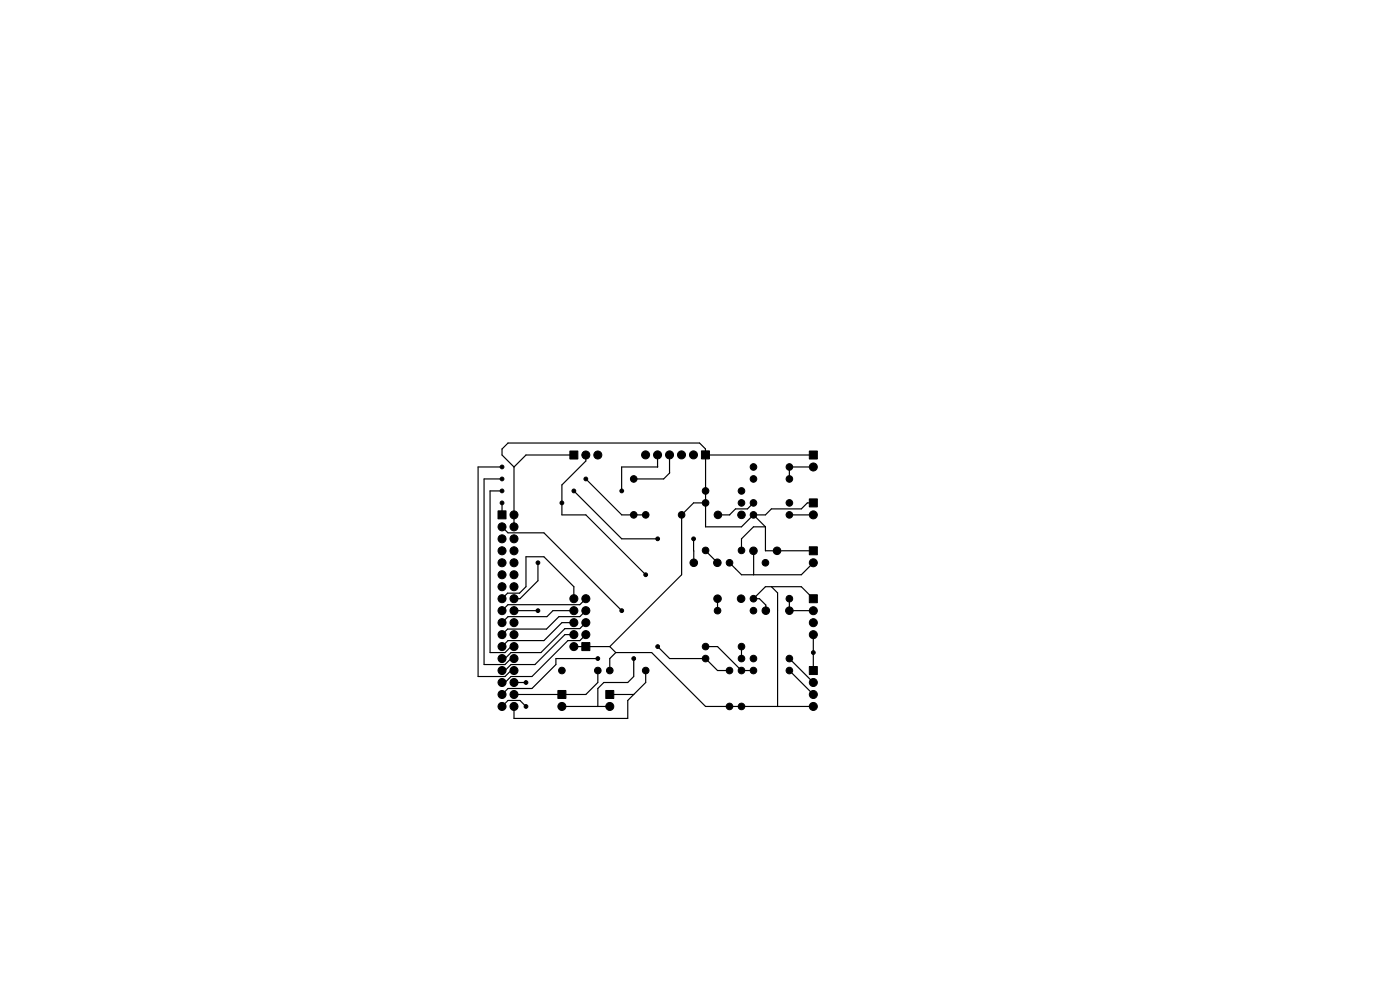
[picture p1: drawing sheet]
<svg xmlns="http://www.w3.org/2000/svg" width="297mm" height="210mm" viewBox="0 0 297 210" stroke-linecap="round" stroke-linejoin="round" font-family="sans-serif">
<g fill="#000" stroke="#000" stroke-width=".21">
<path d="M120.9 95.7h1.7v1.7h-1.7zM148.8 95.6h1.7v1.7h-1.7zM171.7 95.7h1.7v1.7h-1.7zM105.7 108.4h1.7v1.7h-1.7zM171.7 116h1.7v1.7h-1.7zM171.7 105.8h1.7v1.7h-1.7zM123.4 136.3h1.7v1.7h-1.7zM171.7 126.2h1.7v1.7h-1.7zM118.4 146.5h1.7v1.7h-1.7zM128.5 146.5h1.7v1.7h-1.7zM171.7 141.4h1.7v1.7h-1.7z"/>
<circle cx="106.5" cy="99.1" r=".4"/>
<circle cx="124.3" cy="96.5" r=".85"/>
<circle cx="126.8" cy="96.5" r=".85"/>
<circle cx="137" cy="96.5" r=".85"/>
<circle cx="139.5" cy="96.5" r=".85"/>
<circle cx="142" cy="96.5" r=".85"/>
<circle cx="144.6" cy="96.5" r=".85"/>
<circle cx="147.1" cy="96.5" r=".85"/>
<circle cx="159.8" cy="99.1" r=".7"/>
<circle cx="167.5" cy="99.1" r=".7"/>
<circle cx="172.5" cy="99.1" r=".85"/>
<circle cx="106.5" cy="101.6" r=".4"/>
<circle cx="106.5" cy="106.7" r=".4"/>
<circle cx="106.5" cy="104.1" r=".4"/>
<circle cx="106.5" cy="111.8" r=".85"/>
<circle cx="106.5" cy="119.4" r=".85"/>
<circle cx="106.5" cy="114.3" r=".85"/>
<circle cx="106.5" cy="116.8" r=".85"/>
<circle cx="109" cy="116.8" r=".85"/>
<circle cx="109" cy="114.3" r=".85"/>
<circle cx="109" cy="111.8" r=".85"/>
<circle cx="109" cy="109.2" r=".85"/>
<circle cx="109" cy="119.4" r=".85"/>
<circle cx="114.1" cy="119.4" r=".4"/>
<circle cx="119.2" cy="106.7" r=".4"/>
<circle cx="121.7" cy="104.1" r=".4"/>
<circle cx="124.3" cy="101.6" r=".4"/>
<circle cx="131.9" cy="104.1" r=".4"/>
<circle cx="134.4" cy="109.2" r=".7"/>
<circle cx="134.4" cy="101.6" r=".7"/>
<circle cx="137" cy="109.2" r=".7"/>
<circle cx="139.5" cy="114.3" r=".4"/>
<circle cx="144.6" cy="109.2" r=".7"/>
<circle cx="147.1" cy="114.3" r=".4"/>
<circle cx="147.2" cy="119.4" r=".8"/>
<circle cx="149.7" cy="104.1" r=".7"/>
<circle cx="149.7" cy="106.7" r=".7"/>
<circle cx="149.7" cy="116.8" r=".7"/>
<circle cx="152.2" cy="119.4" r=".8"/>
<circle cx="152.3" cy="109.2" r=".8"/>
<circle cx="154.8" cy="119.4" r=".7"/>
<circle cx="157.3" cy="109.2" r=".8"/>
<circle cx="157.3" cy="104.1" r=".7"/>
<circle cx="157.3" cy="106.7" r=".7"/>
<circle cx="157.3" cy="116.8" r=".7"/>
<circle cx="159.8" cy="116.8" r=".8"/>
<circle cx="159.8" cy="101.6" r=".7"/>
<circle cx="159.8" cy="109.2" r=".7"/>
<circle cx="159.8" cy="106.7" r=".7"/>
<circle cx="162.4" cy="119.4" r=".7"/>
<circle cx="164.8" cy="116.8" r=".8"/>
<circle cx="167.5" cy="101.6" r=".7"/>
<circle cx="167.5" cy="109.2" r=".7"/>
<circle cx="167.5" cy="106.7" r=".7"/>
<circle cx="172.5" cy="109.2" r=".85"/>
<circle cx="172.5" cy="119.4" r=".85"/>
<circle cx="106.5" cy="129.5" r=".85"/>
<circle cx="106.5" cy="134.6" r=".85"/>
<circle cx="106.5" cy="139.7" r=".85"/>
<circle cx="106.5" cy="137.2" r=".85"/>
<circle cx="106.5" cy="132.1" r=".85"/>
<circle cx="106.5" cy="127" r=".85"/>
<circle cx="106.5" cy="124.5" r=".85"/>
<circle cx="106.5" cy="121.9" r=".85"/>
<circle cx="109" cy="137.2" r=".85"/>
<circle cx="109" cy="129.5" r=".85"/>
<circle cx="109" cy="132.1" r=".85"/>
<circle cx="109" cy="134.6" r=".85"/>
<circle cx="109" cy="139.7" r=".85"/>
<circle cx="109" cy="127" r=".85"/>
<circle cx="109" cy="124.5" r=".85"/>
<circle cx="109" cy="121.9" r=".85"/>
<circle cx="114.1" cy="129.5" r=".4"/>
<circle cx="121.7" cy="134.6" r=".85"/>
<circle cx="121.7" cy="129.5" r=".85"/>
<circle cx="121.7" cy="137.2" r=".85"/>
<circle cx="121.7" cy="132.1" r=".85"/>
<circle cx="121.7" cy="127" r=".85"/>
<circle cx="124.3" cy="134.6" r=".85"/>
<circle cx="124.3" cy="129.5" r=".85"/>
<circle cx="124.3" cy="132.1" r=".85"/>
<circle cx="124.3" cy="127" r=".85"/>
<circle cx="126.8" cy="139.7" r=".4"/>
<circle cx="131.9" cy="129.5" r=".4"/>
<circle cx="134.4" cy="139.7" r=".4"/>
<circle cx="137" cy="121.9" r=".4"/>
<circle cx="139.5" cy="137.2" r=".4"/>
<circle cx="149.7" cy="139.7" r=".7"/>
<circle cx="149.7" cy="137.2" r=".7"/>
<circle cx="152.2" cy="127" r=".8"/>
<circle cx="152.2" cy="129.5" r=".7"/>
<circle cx="157.2" cy="127" r=".8"/>
<circle cx="157.3" cy="139.7" r=".7"/>
<circle cx="157.3" cy="137.2" r=".7"/>
<circle cx="159.8" cy="129.5" r=".7"/>
<circle cx="159.8" cy="139.7" r=".7"/>
<circle cx="159.8" cy="127" r=".7"/>
<circle cx="162.5" cy="129.5" r=".8"/>
<circle cx="167.5" cy="129.5" r=".8"/>
<circle cx="167.5" cy="139.7" r=".7"/>
<circle cx="167.5" cy="127" r=".7"/>
<circle cx="172.5" cy="138.4" r=".4"/>
<circle cx="172.5" cy="134.6" r=".85"/>
<circle cx="172.5" cy="132.1" r=".85"/>
<circle cx="172.5" cy="129.5" r=".85"/>
<circle cx="106.5" cy="142.2" r=".85"/>
<circle cx="106.5" cy="144.8" r=".85"/>
<circle cx="106.5" cy="149.9" r=".85"/>
<circle cx="106.5" cy="147.3" r=".85"/>
<circle cx="109" cy="142.2" r=".85"/>
<circle cx="109" cy="149.9" r=".85"/>
<circle cx="109" cy="144.8" r=".85"/>
<circle cx="109" cy="147.3" r=".85"/>
<circle cx="111.6" cy="149.9" r=".4"/>
<circle cx="111.6" cy="144.8" r=".4"/>
<circle cx="119.2" cy="142.2" r=".7"/>
<circle cx="119.2" cy="149.9" r=".85"/>
<circle cx="126.8" cy="142.2" r=".7"/>
<circle cx="129.4" cy="142.2" r=".7"/>
<circle cx="129.4" cy="149.9" r=".85"/>
<circle cx="137" cy="142.2" r=".7"/>
<circle cx="154.8" cy="142.2" r=".7"/>
<circle cx="154.8" cy="149.9" r=".7"/>
<circle cx="157.3" cy="142.2" r=".7"/>
<circle cx="157.3" cy="149.9" r=".7"/>
<circle cx="159.8" cy="142.2" r=".7"/>
<circle cx="167.5" cy="142.2" r=".7"/>
<circle cx="172.5" cy="144.8" r=".85"/>
<circle cx="172.5" cy="149.9" r=".85"/>
<circle cx="172.5" cy="147.3" r=".85"/>
</g>
<g fill="none" stroke="#000" stroke-width=".25">
<path d="M106.5 99.1h-5.1v44.4h5.7l1.3-1.3h.6M109 99.1l-2.5-2.6v-1.2l1.3-1.3h40.6l1.3 1.2v16.6h7.6l2.5-2.6M109 99.1v12.7M121.7 96.5h-10.1l-2.6 2.6M124.3 96.5v1.3l-5.1 5.1v6.3h5.1l12.7 12.7M139.5 96.5v2.6h-7.6v5M142.1 96.5v3.8l-1.3 1.3h-6.4M149.7 96.5h22.8M172.5 99.1h-5v2.5M106.5 104.1h-2.5v34.3h3.1l1.3-1.2h.6M106.5 106.7v2.5M106.5 101.6h-3.8v39.4h4.4l1.3-1.3h.6"/>
<path d="M106.5 111.8l1.3 1.2h7.6l16.5 16.5M114.1 119.4v3.8l-3.8 3.8h-1.3M121.7 104.1l10.2 10.2h7.6M124.3 101.6l7.6 7.6h5.1M147.1 114.3l.1 5.1M149.7 106.7h-2.6l-2.5 2.5v12.7l-15.2 15.3M149.7 116.8l2.5 2.6M152.3 109.2h2.5M154.8 119.4l2.5 2.5h12.7l2.5-2.5M154.8 109.2h.1M159.8 116.8v5.1M159.8 109.2l2.6 2.6"/>
<path d="M159.8 106.7l-1.2 1.3h-2.6l-1.2 1.2M162.4 111.8h-2.6l-2.5 2.5v2.5M162.4 111.8v5h10.1M167.5 109.2h5M172.5 106.7h-1.2l-1.3 1.3h-6.3l-1.3 1.2h-2.6M106.5 127l1.2-1.2h2.5l1.4-1.3v-6.4h3.8l6.3 6.4v2.5M109 129.5h5.1M121.7 129.5h-4.4l-1.3 1.3h-8.2l-1.3 1.3M121.7 137.2h7.7M121.7 134.6h-1.9l-6.3 6.4h-5.1l-1.3 1.2h-.6M121.7 132.1h-2.5l-3.8 3.8h-7.6l-1.3 1.3M124.3 132.1l-1.3 1.3h-3.2l-5 5h-6.4l-1.3 1.3h-.6"/>
<path d="M124.3 129.5l-1.3 1.3h-4.4l-2.7 2.6h-8.2l-1.2 1.2M124.3 134.6l-1.3 1.3h-2.5l-7.6 7.6h-4.5l-1.3 1.3h-.6M124.3 127l-1.3 1.3h-15.2l-1.3 1.2M126.8 139.7h-8.9v1.3l-5 5.1h-5.1l-1.3 1.2M129.4 137.2l1.2 1.2M130.6 138.4l-1.2 1.3v2.5M130.6 138.4h7.7l11.4 11.5h22.8M134.4 139.7v3.8l-1.2 1.3h-5.1l-1.3 1.3v3.8M139.5 137.2l2.6 2.5h7.6l2.5 2.5h2.6M149.7 137.2h2.5l5.1 5h2.5M152.2 127v2.5M157.3 137.2v2.5"/>
<path d="M163.7 124.5l1.3 1.3-.1 24.1M167.5 127v2.5h5M167.5 139.7l5 5.1M172.5 127l-2.5-2.5h-7.6l-2.6 2.5h1.3l1.4 1.4v1.1M172.5 134.6v7.6M106.5 149.9l1.3-1.3h2.5l1.3 1.3M109 144.8h2.6M119.2 149.9h10.2M126.8 142.2v2.6l-2.5 2.5h-15.3M129.4 147.3h5M137 142.2v2.6l-3.8 3.8v3.8h-24.2v-2.5M167.5 142.2l5 5.1"/>
</g>
</svg>
